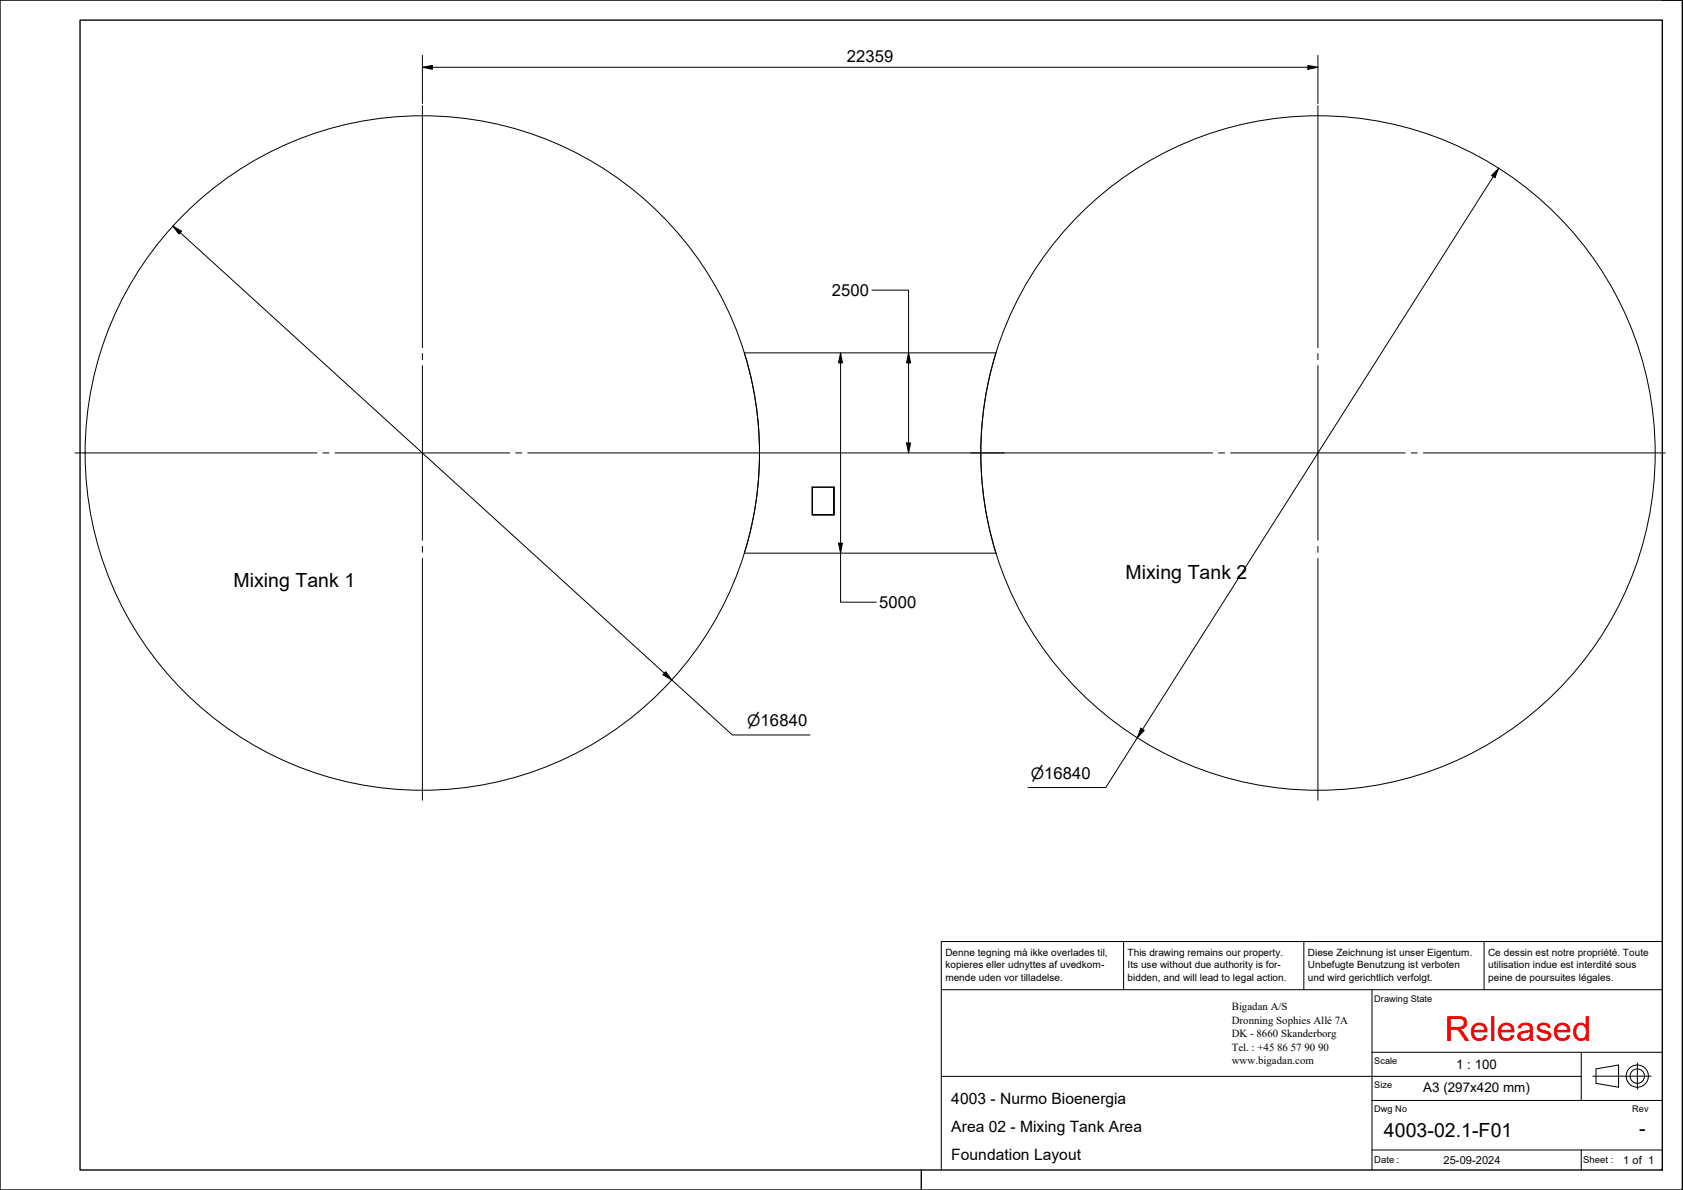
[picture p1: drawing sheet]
<svg xmlns="http://www.w3.org/2000/svg" width="420mm" height="297mm" viewBox="0 0 420 297" stroke-linecap="round" stroke-linejoin="round" font-family="sans-serif">
<defs><g id="words">
<text font-size="8.6" fill="#f00" x="360.7" y="259.7">Released</text>
<g font-size="4.9">
<text x="58.3" y="146.6">Mixing Tank 1</text>
<text x="281" y="144.5">Mixing Tank 2</text>
<text x="345.5" y="283.7">4003-02.1-F01</text>
<text x="409.2" y="283.3">-</text>
</g>
<g font-size="4.1">
<text x="211.4" y="15.4">22359</text>
<text x="207.6" y="73.9">2500</text>
<text x="219.5" y="151.8">5000</text>
</g>
<g font-size="3.9">
<text x="186.5" y="181.3">⌀16840</text>
<text x="257.3" y="194.4">⌀16840</text>
<text x="237.5" y="275.5">4003 - Nurmo Bioenergia</text>
<text x="237.5" y="282.5">Area 02 - Mixing Tank Area</text>
<text x="237.5" y="289.5">Foundation Layout</text>
</g>
<g font-size="3.3">
<text x="363.5" y="266.9">1 : 100</text>
<text x="355.3" y="272.5">A3 (297x420 mm)</text>
</g>
<g font-size="2.8">
<text x="360.3" y="290.5">25-09-2024</text>
<text x="405.3" y="290.5">1 of 1</text>
</g>
<g font-size="2.7">
<text x="307.5" y="252">Bigadan A/S</text>
<text x="307.5" y="255.5">Dronning Sophies Allé 7A</text>
<text x="307.5" y="262.3">Tel. : +45</text>
<text x="307.5" y="258.9">DK - 8660 Skanderborg</text>
<text x="318.9" y="262.3">86</text>
<text x="322.2" y="262.3">57</text>
<text x="325.6" y="262.3">90</text>
<text x="329.1" y="262.3">90</text>
<text x="307.5" y="265.7">www.bigadan.com</text>
</g>
<g font-size="2.5">
<text x="236" y="238.5">Denne tegning må ikke overlades til,</text>
<text x="281.5" y="238.5">This drawing remains our property.</text>
<text x="326.5" y="238.5">Diese Zeichnung ist unser Eigentum.</text>
<text x="371.5" y="238.5">Ce dessin est notre propriété. Toute</text>
<text x="236" y="241.6">kopieres eller udnyttes af uvedkom-</text>
<text x="236" y="244.8">mende uden vor tilladelse.</text>
<text x="281.5" y="244.8">bidden, and will lead to legal action.</text>
<text x="281.5" y="241.6">Its use without due authority is for-</text>
<text x="326.5" y="241.6">Unbefugte Benutzung ist verboten</text>
<text x="326.5" y="244.8">und wird gerichtlich verfolgt.</text>
<text x="371.5" y="241.6">utilisation indue est interdité sous</text>
<text x="371.5" y="244.8">peine de poursuites légales.</text>
</g>
<g font-size="2.4">
<text x="343.1" y="290.4">Date :</text>
<text x="395.2" y="290.4">Sheet :</text>
</g>
<g font-size="2.3">
<text x="343.1" y="250">Drawing State</text>
<text x="343.1" y="265.7">Scale</text>
<text x="343.1" y="271.7">Size</text>
<text x="343.1" y="277.7">Dwg No</text>
<text x="407.5" y="277.7">Rev</text>
</g>
</g></defs>
<!-- layer: Visible -->
<g fill="none" stroke="#000" stroke-width=".25">
<path d="M185.8 88.1a84.2 84.2 0 0 1 0 50M185.8 88.1h62.9a84.2 84.2 0 0 0 0 50h-62.9M202.7 121.6h5.5M202.8 128.5l-.1-6.9v7M202.8 121.7h5.4M208.2 121.7v6.9zM208.2 128.5l-5.5 .1h5.5"/>
<circle cx="105.4" cy="113.1" r="84.2"/>
<circle cx="329" cy="113.1" r="84.2"/>
</g>
<!-- layer: Border -->
<path d="M0 0h420v297h-420zM20 5h395v287h-395zM415 0h5M230 292v5" fill="none" stroke="#000" stroke-width=".34"/>
<!-- layer: Title -->
<g fill="none" stroke="#000" stroke-width=".25">
<path d="M280.5 235v12M325.5 235v12M370.5 235v12M415 235h-180v57M235 247h180M342.5 247v45M235 268.7h159.8M342.5 274.7h72.5M342.5 262.7h72.5M394.8 262.7v12M397.6 268.6h14.6M398.4 266.8l5.7-1v5.6l-5.7-1z"/>
<path d="M408.8 265.3v6.6M342.5 287h72.5M394.8 287v5"/>
<circle cx="408.7" cy="268.6" r="2.77"/>
<circle cx="408.7" cy="268.6" r="1.8"/>
</g>
<!-- layer: Center Mark -->
<g fill="none" stroke="#000" stroke-width=".25">
<path d="M105.5 26.4v60.4M329 26.4v60.4M105.5 88.3v1.5M105.5 91.3v43.6M329 88.3v1.5M329 91.3v43.6M18.8 113.1h60.3M80.6 113.1h1.5M83.7 113.1h43.6M128.7 113.1h1.6M131.7 113.1h171M304.2 113.1h1.5"/>
<path d="M307.2 113.1h43.6M352.3 113.1h1.5M355.3 113.1h60.4M105.5 136.4v1.5M105.5 139.4v60.4M329 136.4v1.5M329 139.4v60.4"/>
</g>
<!-- layer: Dimension -->
<g fill="none" stroke="#000" stroke-width=".25">
<path d="M105.5 16.8l2.4-.5v1zM105.5 16.8h223.5M105.5 13.8v12.1M326.5 16.3l2.5 .5-2.5 .5zM329 13.8v12.1M43.1 56.4l2.2 1.3-.6 .7zM43.1 56.4l139.7 127.1h19.4M374.1 42l-.9 2.4-.8-.6zM374.1 42l-98 154.6h-19.5M217.7 72.4h9.1v40.7M209.8 88.1l.5 2.5h-1zM209.8 88.1v62.2h9"/>
<path d="M226.8 88.1l.5 2.5h-1zM226.3 110.6h1l-.5 2.5zM209.3 135.6h1l-.5 2.5zM166.2 167.7l1.5 2-2.2-1.3zM284.8 181.8l.9 .5-1.8 1.8z"/>
</g>
<path d="M105.5 16.8l2.4-.5v1zM326.5 16.3l2.5 .5-2.5 .5zM43.1 56.4l2.2 1.3-.6 .7zM374.1 42l-.9 2.4-.8-.6zM209.8 88.1l.5 2.5h-1zM226.8 88.1l.5 2.5h-1zM226.3 110.6h1l-.5 2.5zM209.3 135.6h1l-.5 2.5zM166.2 167.7l1.5 2-2.2-1.3zM284.8 181.8l.9 .5-1.8 1.8z" fill="#000"/>
<use href="#words"/>
</svg>
